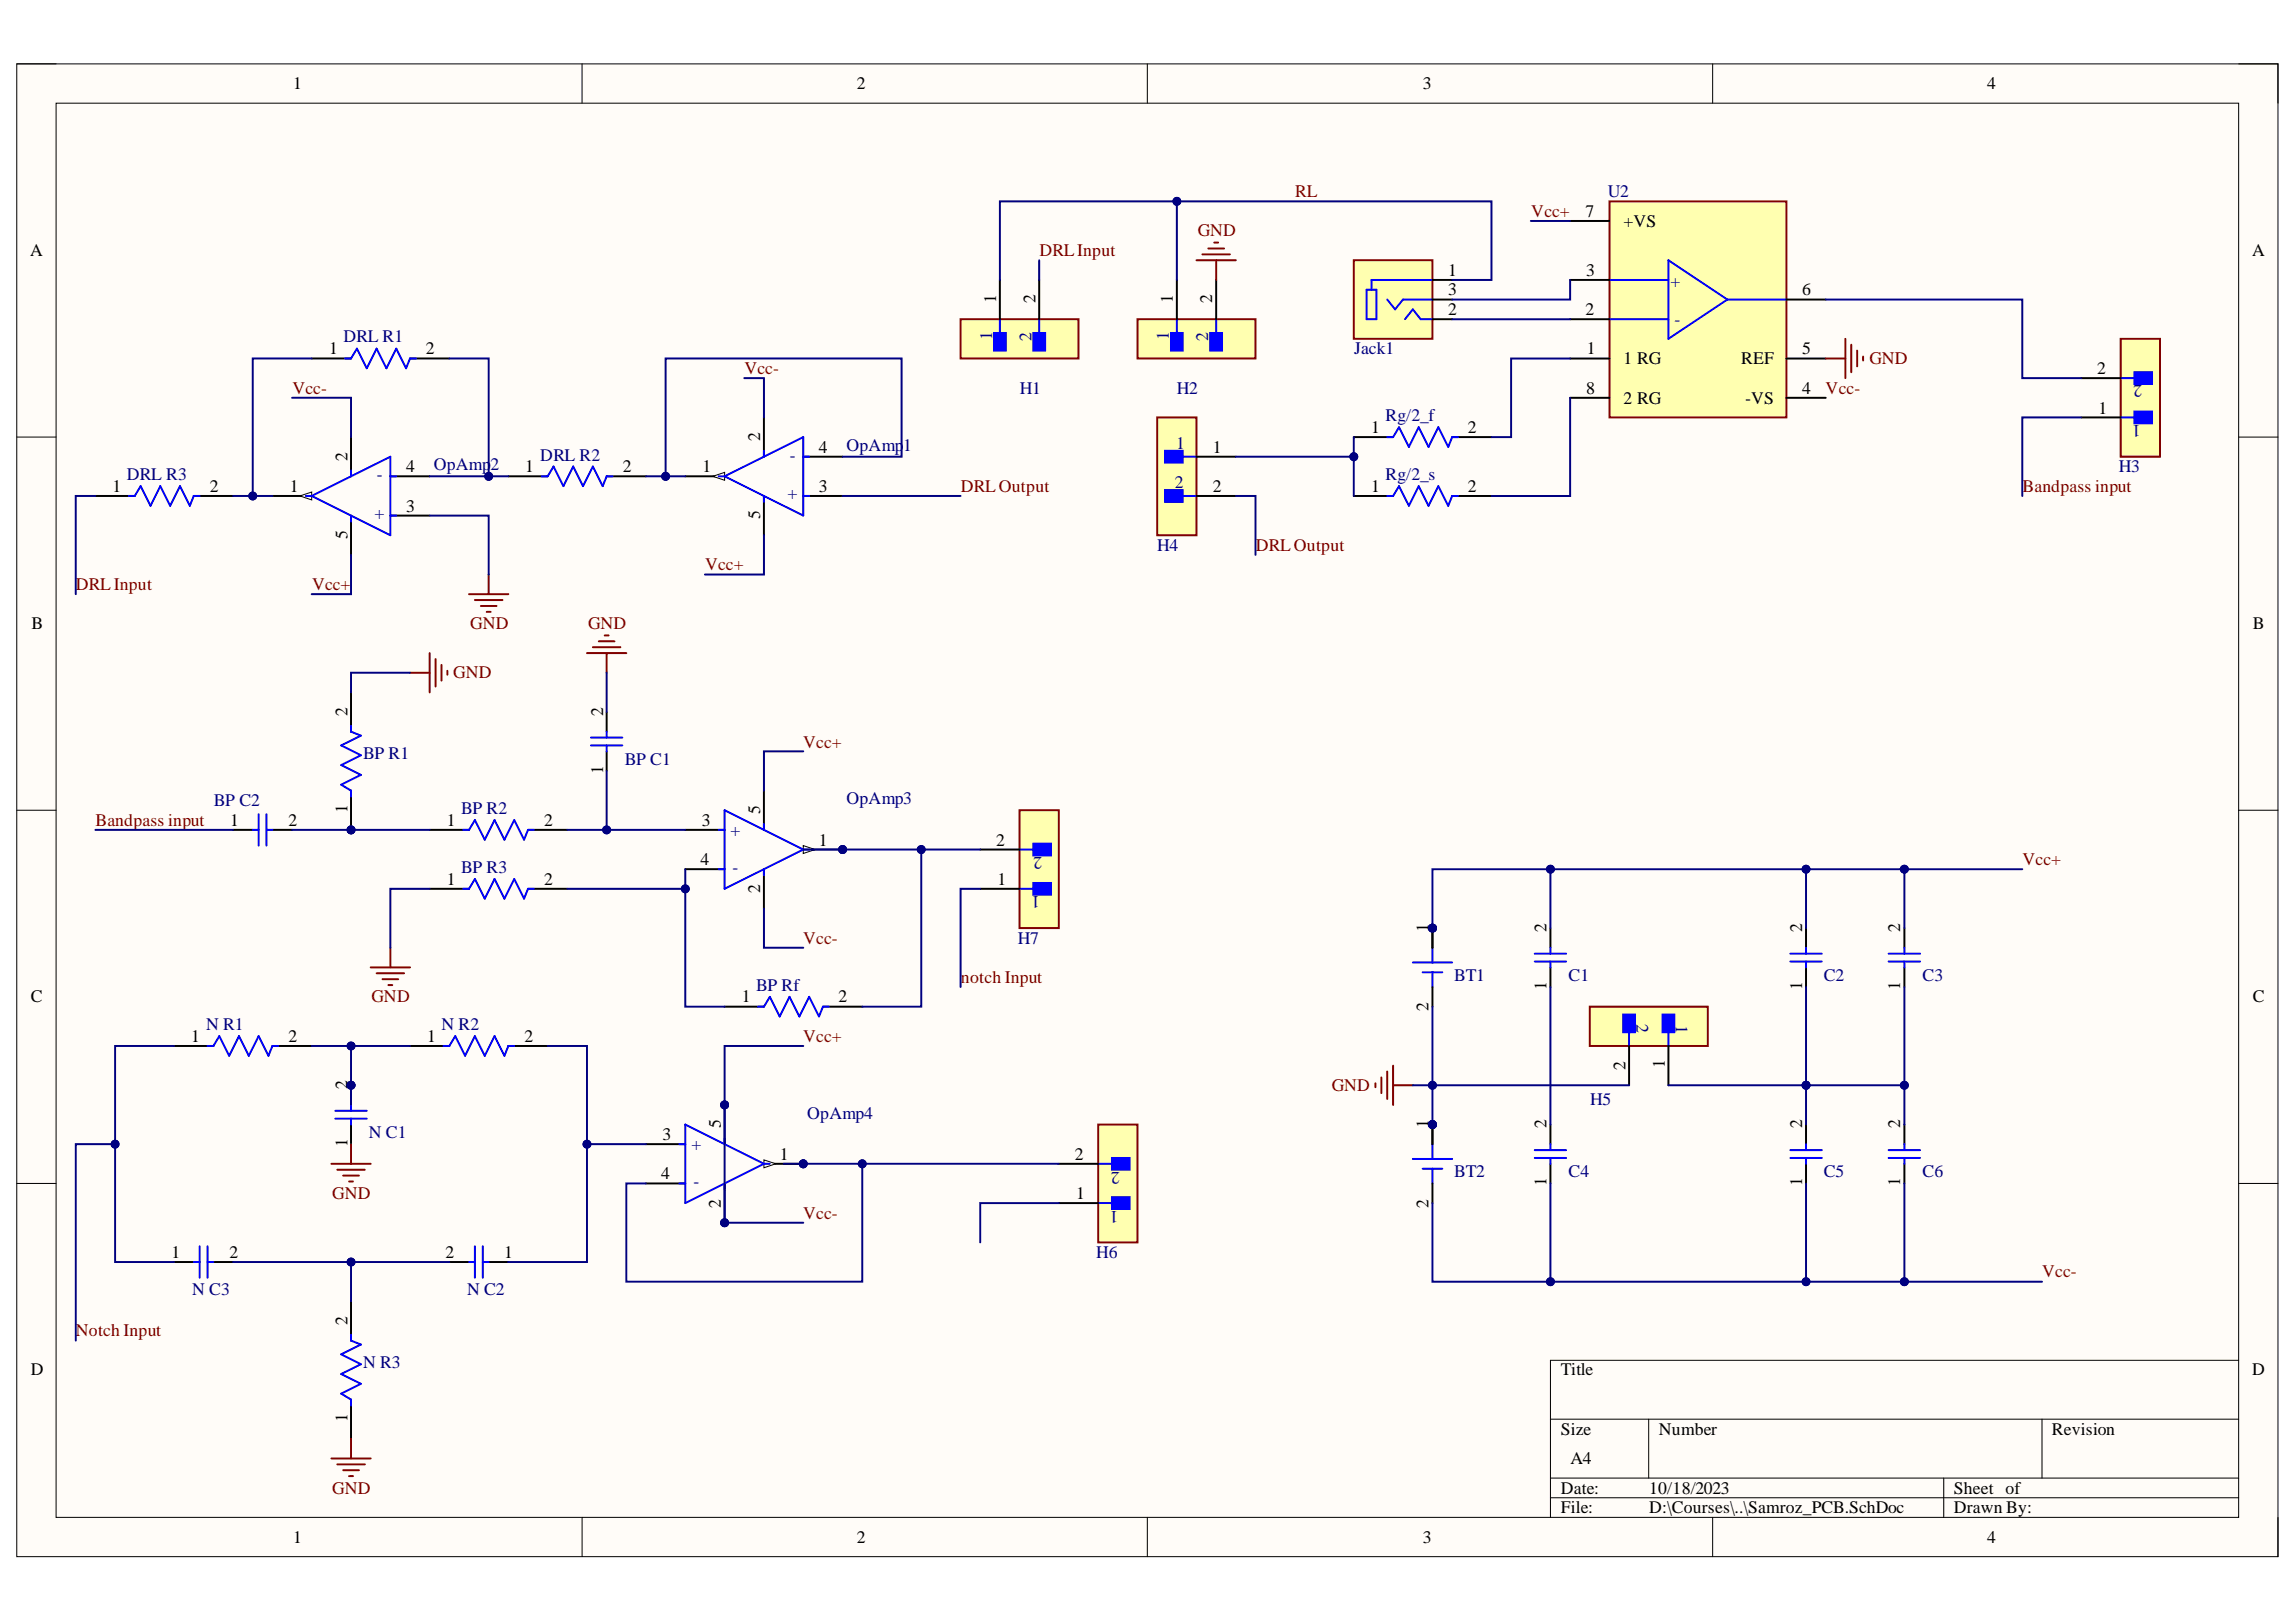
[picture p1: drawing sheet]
<svg xmlns="http://www.w3.org/2000/svg" width="297mm" height="210mm" viewBox="0 0 297 210" stroke-linecap="round" stroke-linejoin="round" font-family="sans-serif">
<defs><g id="words">
<g font-size="2.3">
<text x="37.9" y="11.6">1</text>
<text x="110.9" y="11.6">2</text>
<text x="184.1" y="11.6">3</text>
<text x="257.1" y="11.6">4</text>
<text x="205.1" y="28.1">7</text>
<text x="210" y="29.3">+VS</text>
<text x="3.9" y="33.1">A</text>
<text x="187.4" y="35.7">1</text>
<text x="205.2" y="35.7">3</text>
<text x="291.4" y="33.1">A</text>
<text x="128.9" y="39.2" transform="rotate(-90 128.9 39.2)">1</text>
<text x="134" y="39.2" transform="rotate(-90 134 39.2)">2</text>
<text x="151.7" y="39.2" transform="rotate(-90 151.7 39.2)">1</text>
<text x="156.8" y="39.2" transform="rotate(-90 156.8 39.2)">2</text>
<text x="187.4" y="38.2">3</text>
<text x="187.4" y="40.8">2</text>
<text x="205.1" y="40.8">2</text>
<text x="233.1" y="38.2">6</text>
<text x="42.6" y="45.8">1</text>
<text x="55.1" y="45.8">2</text>
<text x="205.3" y="45.8">1</text>
<text x="210" y="47.1">1 RG</text>
<text x="225.3" y="47.1">REF</text>
<text x="233.1" y="45.8">5</text>
<text x="205.2" y="51">8</text>
<text x="210" y="52.3">2 RG</text>
<text x="225.8" y="52.3">-VS</text>
<text x="233.1" y="51">4</text>
<text x="271.3" y="48.4">2</text>
<text x="271.5" y="53.5">1</text>
<text x="44.9" y="59.6" transform="rotate(-90 44.9 59.6)">2</text>
<text x="98.3" y="57.1" transform="rotate(-90 98.3 57.1)">2</text>
<text x="106" y="58.6">4</text>
<text x="156.9" y="58.6">1</text>
<text x="177.4" y="56.1">1</text>
<text x="189.9" y="56.1">2</text>
<text x="14.6" y="63.7">1</text>
<text x="27.2" y="63.7">2</text>
<text x="37.5" y="63.7">1</text>
<text x="52.6" y="61.1">4</text>
<text x="68" y="61.1">1</text>
<text x="80.6" y="61.1">2</text>
<text x="90.9" y="61.1">1</text>
<text x="106" y="63.7">3</text>
<text x="156.9" y="63.7">2</text>
<text x="177.4" y="63.7">1</text>
<text x="189.9" y="63.7">2</text>
<text x="44.9" y="69.8" transform="rotate(-90 44.9 69.8)">5</text>
<text x="52.6" y="66.2">3</text>
<text x="98.3" y="67.2" transform="rotate(-90 98.3 67.2)">5</text>
<text x="4.1" y="81.4">B</text>
<text x="291.4" y="81.4">B</text>
<text x="44.9" y="92.7" transform="rotate(-90 44.9 92.7)">2</text>
<text x="78" y="92.7" transform="rotate(-90 78 92.7)">2</text>
<text x="78" y="100.1" transform="rotate(-90 78 100.1)">1</text>
<text x="29.8" y="106.9">1</text>
<text x="37.3" y="106.9">2</text>
<text x="44.9" y="105.2" transform="rotate(-90 44.9 105.2)">1</text>
<text x="57.8" y="106.9">1</text>
<text x="70.4" y="106.9">2</text>
<text x="90.8" y="106.9">3</text>
<text x="98.3" y="105.4" transform="rotate(-90 98.3 105.4)">5</text>
<text x="90.6" y="112">4</text>
<text x="106" y="109.4">1</text>
<text x="128.9" y="109.4">2</text>
<text x="57.8" y="114.5">1</text>
<text x="70.4" y="114.5">2</text>
<text x="98.3" y="115.6" transform="rotate(-90 98.3 115.6)">2</text>
<text x="129.1" y="114.5">1</text>
<text x="184.8" y="120.6" transform="rotate(-90 184.8 120.6)">1</text>
<text x="200.1" y="120.6" transform="rotate(-90 200.1 120.6)">2</text>
<text x="233.1" y="120.6" transform="rotate(-90 233.1 120.6)">2</text>
<text x="245.8" y="120.6" transform="rotate(-90 245.8 120.6)">2</text>
<text x="4" y="129.7">C</text>
<text x="96" y="129.7">1</text>
<text x="108.5" y="129.7">2</text>
<text x="184.8" y="130.8" transform="rotate(-90 184.8 130.8)">2</text>
<text x="200.1" y="128.1" transform="rotate(-90 200.1 128.1)">1</text>
<text x="233.1" y="128.1" transform="rotate(-90 233.1 128.1)">1</text>
<text x="245.8" y="128.1" transform="rotate(-90 245.8 128.1)">1</text>
<text x="291.4" y="129.7">C</text>
<text x="24.7" y="134.8">1</text>
<text x="37.3" y="134.8">2</text>
<text x="55.3" y="134.8">1</text>
<text x="67.9" y="134.8">2</text>
<text x="44.9" y="141" transform="rotate(-90 44.9 141)">2</text>
<text x="210.3" y="138.4" transform="rotate(-90 210.3 138.4)">2</text>
<text x="215.4" y="138.3" transform="rotate(-90 215.4 138.3)">1</text>
<text x="44.9" y="148.4" transform="rotate(-90 44.9 148.4)">1</text>
<text x="85.7" y="147.6">3</text>
<text x="93.3" y="146" transform="rotate(-90 93.3 146)">5</text>
<text x="184.8" y="146" transform="rotate(-90 184.8 146)">1</text>
<text x="200.1" y="146" transform="rotate(-90 200.1 146)">2</text>
<text x="233.1" y="146" transform="rotate(-90 233.1 146)">2</text>
<text x="245.8" y="146" transform="rotate(-90 245.8 146)">2</text>
<text x="85.6" y="152.6">4</text>
<text x="100.9" y="150.1">1</text>
<text x="139" y="150.1">2</text>
<text x="139.2" y="155.2">1</text>
<text x="200.1" y="153.5" transform="rotate(-90 200.1 153.5)">1</text>
<text x="233.1" y="153.5" transform="rotate(-90 233.1 153.5)">1</text>
<text x="245.8" y="153.5" transform="rotate(-90 245.8 153.5)">1</text>
<text x="93.3" y="156.3" transform="rotate(-90 93.3 156.3)">2</text>
<text x="184.8" y="156.3" transform="rotate(-90 184.8 156.3)">2</text>
<text x="22.2" y="162.8">1</text>
<text x="29.7" y="162.8">2</text>
<text x="57.6" y="162.8">2</text>
<text x="65.2" y="162.8">1</text>
<text x="44.9" y="171.5" transform="rotate(-90 44.9 171.5)">2</text>
<text x="4" y="178">D</text>
<text x="201.9" y="178">Title</text>
<text x="291.4" y="178">D</text>
<text x="44.9" y="184" transform="rotate(-90 44.9 184)">1</text>
<text x="201.9" y="185.7">Size</text>
<text x="214.6" y="185.7">Number</text>
<text x="265.5" y="185.7">Revision</text>
<text x="203.2" y="189.5">A4</text>
<text x="201.9" y="193.3">Date:</text>
<text x="201.9" y="195.8">File:</text>
<text x="213.3" y="193.3">10/18/2023</text>
<text x="213.3" y="195.8">D:\Courses\..\Samroz_PCB.SchDoc</text>
<text x="252.8" y="193.3">Sheet of</text>
<text x="252.8" y="195.8">Drawn By:</text>
<text x="37.9" y="199.7">1</text>
<text x="110.9" y="199.7">2</text>
<text x="184.1" y="199.7">3</text>
<text x="257.1" y="199.7">4</text>
</g>
<g font-size="2.3" fill="#800000">
<text x="167.6" y="25.5">RL</text>
<text x="198.1" y="28.1">Vcc+</text>
<text x="134.5" y="33.1">DRLInput</text>
<text x="154.9" y="30.6">GND</text>
<text x="241.9" y="47.1">GND</text>
<text x="37.8" y="51">Vcc-</text>
<text x="96.3" y="48.4">Vcc-</text>
<text x="236.2" y="51">Vcc-</text>
<text x="124.3" y="63.7">DRLOutput</text>
<text x="261.7" y="63.7">Bandpass input</text>
<text x="162.5" y="71.3">DRLOutput</text>
<text x="9.8" y="76.4">DRLInput</text>
<text x="40.4" y="76.4">Vcc+</text>
<text x="91.2" y="73.8">Vcc+</text>
<text x="60.8" y="81.4">GND</text>
<text x="76.1" y="81.4">GND</text>
<text x="58.6" y="87.8">GND</text>
<text x="103.9" y="96.7">Vcc+</text>
<text x="12.4" y="106.9">Bandpass input</text>
<text x="261.7" y="112">Vcc+</text>
<text x="103.9" y="122.1">Vcc-</text>
<text x="48.1" y="129.7">GND</text>
<text x="124.3" y="127.2">notch Input</text>
<text x="103.9" y="134.8">Vcc+</text>
<text x="172.3" y="141.2">GND</text>
<text x="43" y="155.2">GND</text>
<text x="103.9" y="157.7">Vcc-</text>
<text x="264.2" y="165.3">Vcc-</text>
<text x="9.8" y="172.9">Notch Input</text>
<text x="43" y="193.3">GND</text>
</g>
<g font-size="2.3" fill="#000080">
<text x="208" y="25.5">U2</text>
<text x="216.1" y="37.2">+</text>
<text x="44.4" y="44.3">DRL R1</text>
<text x="128.4" y="44" transform="rotate(-90 128.4 44)">1</text>
<text x="133.5" y="44.1" transform="rotate(-90 133.5 44.1)">2</text>
<text x="151.2" y="44" transform="rotate(-90 151.2 44)">1</text>
<text x="156.3" y="44.1" transform="rotate(-90 156.3 44.1)">2</text>
<text x="175.2" y="45.8">Jack1</text>
<text x="216.6" y="42">-</text>
<text x="131.9" y="51">H1</text>
<text x="152.2" y="51">H2</text>
<text x="277.1" y="49.9" transform="rotate(-180 277.1 49.9)">2</text>
<text x="69.9" y="59.6">DRL R2</text>
<text x="102.9" y="58.6" transform="rotate(-180 102.9 58.6)">-</text>
<text x="109.5" y="58.3">OpAmp</text>
<text x="116.9" y="58.3">1</text>
<text x="152.2" y="58.1">1</text>
<text x="179.2" y="54.5">Rg/2_f</text>
<text x="277" y="55" transform="rotate(-180 277 55)">1</text>
<text x="16.4" y="62.1">DRL R3</text>
<text x="49.5" y="61.1" transform="rotate(-180 49.5 61.1)">-</text>
<text x="49.8" y="66" transform="rotate(-180 49.8 66)">+</text>
<text x="56.1" y="60.9">OpAmp</text>
<text x="63.5" y="60.9">2</text>
<text x="103.2" y="63.4" transform="rotate(-180 103.2 63.4)">+</text>
<text x="152" y="63.2">2</text>
<text x="179.2" y="62.1">Rg/2_s</text>
<text x="274.1" y="61.1">H3</text>
<text x="149.7" y="71.3">H4</text>
<text x="47" y="98.3">BP R1</text>
<text x="80.8" y="99">BP C1</text>
<text x="27.7" y="104.3">BP C2</text>
<text x="59.7" y="105.4">BP R2</text>
<text x="109.5" y="104.1">OpAmp3</text>
<text x="59.7" y="113">BP R3</text>
<text x="94.5" y="108.2">+</text>
<text x="94.8" y="113">-</text>
<text x="134.8" y="110.9" transform="rotate(-180 134.8 110.9)">2</text>
<text x="134.6" y="116" transform="rotate(-180 134.6 116)">1</text>
<text x="131.7" y="122.1">H7</text>
<text x="97.8" y="128.2">BP Rf</text>
<text x="188.1" y="126.9">BT1</text>
<text x="202.9" y="126.9">C1</text>
<text x="235.9" y="126.9">C2</text>
<text x="248.7" y="126.9">C3</text>
<text x="26.7" y="133.3">N R1</text>
<text x="57.1" y="133.3">N R2</text>
<text x="211.7" y="132.5" transform="rotate(90 211.7 132.5)">2</text>
<text x="216.8" y="132.7" transform="rotate(90 216.8 132.7)">1</text>
<text x="205.7" y="143">H5</text>
<text x="47.7" y="147.3">N C1</text>
<text x="89.4" y="148.8">+</text>
<text x="104.4" y="144.8">OpAmp4</text>
<text x="89.7" y="153.6">-</text>
<text x="144.9" y="151.6" transform="rotate(-180 144.9 151.6)">2</text>
<text x="188.1" y="152.4">BT2</text>
<text x="202.9" y="152.4">C4</text>
<text x="235.9" y="152.4">C5</text>
<text x="248.7" y="152.4">C6</text>
<text x="144.7" y="156.7" transform="rotate(-180 144.7 156.7)">1</text>
<text x="24.9" y="167.6">N C3</text>
<text x="60.4" y="167.6">N C2</text>
<text x="141.8" y="162.8">H6</text>
<text x="47" y="177">N R3</text>
</g>
</g></defs>
<path d="M2.2 8.3h292.5v193.1h-292.5z" fill-rule="evenodd" fill="#fffcf8"/>
<path d="M2.2 8.3h292.5v193.1h-292.5z" fill="none" stroke="#000" stroke-width=".13"/>
<path d="M7.3 13.4h282.3v183h-282.3z" fill-rule="evenodd" fill="#fffcf8"/>
<g fill="none" stroke="#000" stroke-width=".13">
<path d="M2.2 8.3h5.1M7.3 13.4h282.3v183h-282.3zM75.3 8.3v5M148.4 8.3v5M221.6 8.3v5.1M289.6 8.3h5.1v5.1M2.2 56.6h5.1M289.6 56.6h5.1M2.2 104.9h5.1M289.6 104.9h5.1M2.2 153.1h5.1M289.6 153.1h5.1"/>
<path d="M289.6 176h-89v20.4M75.3 196.4v5M148.4 196.4v5M200.6 183.7h89M200.6 191.3h89M200.6 193.8h89M213.3 183.7v7.6M221.6 196.4v5M251.5 191.3v5.1M264.2 183.7v7.6M294.7 196.4v5"/>
</g>
<circle cx="185.3" cy="120.1" r=".51" fill="#000080"/>
<circle cx="185.3" cy="120.1" r=".51" fill="none" stroke="#000080" stroke-width=".13"/>
<circle cx="185.3" cy="120.1" r=".51" fill="#000080"/>
<circle cx="185.3" cy="120.1" r=".51" fill="none" stroke="#000080" stroke-width=".13"/>
<path d="M182.8 124.6h5.1M184 125.8h2.6M185.3 122.7v1.9M185.3 125.8v1.9" fill="none" stroke="#00f" stroke-width=".25"/>
<path d="M185.3 120.1v2.6" fill="none" stroke="#000" stroke-width=".25"/>
<circle cx="185.3" cy="120.1" r=".51" fill="#000080"/>
<circle cx="185.3" cy="120.1" r=".51" fill="none" stroke="#000080" stroke-width=".13"/>
<path d="M185.3 120.1v2.6" fill="none" stroke="#000" stroke-width=".25"/>
<circle cx="185.3" cy="120.1" r=".51" fill="#000080"/>
<circle cx="185.3" cy="120.1" r=".51" fill="none" stroke="#000080" stroke-width=".13"/>
<path d="M185.3 127.7v2.6" fill="none" stroke="#000" stroke-width=".25"/>
<path d="M208.2 26.1h22.9v27.9h-22.9z" fill-rule="evenodd" fill="#ffffb0"/>
<path d="M208.2 26.1h22.9v27.9h-22.9z" fill="none" stroke="#800000" stroke-width=".25"/>
<path d="M208.2 36.2h7.6M215.8 33.7l7.7 5.1-7.7 5zM223.5 38.8h7.6M208.2 41.3h7.6" fill="none" stroke="#00f" stroke-width=".25"/>
<path d="M203.1 36.2h5.1M203.1 28.6h5.1M231.1 38.8h5.1M203.1 41.3h5.1M203.1 46.4h5.1M203.1 51.5h5.1M231.1 46.4h5.1M231.1 51.5h5.1" fill="none" stroke="#000" stroke-width=".25"/>
<circle cx="185.3" cy="145.5" r=".51" fill="#000080"/>
<circle cx="185.3" cy="145.5" r=".51" fill="none" stroke="#000080" stroke-width=".13"/>
<circle cx="185.3" cy="145.5" r=".51" fill="#000080"/>
<circle cx="185.3" cy="145.5" r=".51" fill="none" stroke="#000080" stroke-width=".13"/>
<path d="M182.8 150h5.1M184 151.2h2.6M185.3 148.1v1.9M185.3 151.2v1.9" fill="none" stroke="#00f" stroke-width=".25"/>
<path d="M185.3 145.5v2.6" fill="none" stroke="#000" stroke-width=".25"/>
<circle cx="185.3" cy="145.5" r=".51" fill="#000080"/>
<circle cx="185.3" cy="145.5" r=".51" fill="none" stroke="#000080" stroke-width=".13"/>
<path d="M185.3 145.5v2.6" fill="none" stroke="#000" stroke-width=".25"/>
<circle cx="185.3" cy="145.5" r=".51" fill="#000080"/>
<circle cx="185.3" cy="145.5" r=".51" fill="none" stroke="#000080" stroke-width=".13"/>
<g fill="none" stroke="#000" stroke-width=".25">
<path d="M200.6 120.1v2.6M200.6 125.2v2.5M233.7 120.1v2.6M233.7 125.2v2.5M246.4 120.1v2.6M246.4 125.2v2.5M185.3 153.1v2.6M200.6 145.5v2.6M200.6 150.6v2.5M233.7 145.5v2.6M233.7 150.6v2.5M246.4 145.5v2.6"/>
<path d="M246.4 150.6v2.5"/>
</g>
<g fill="none" stroke="#00f" stroke-width=".25">
<path d="M198.6 123.4h4M198.6 124.4h4M200.6 122.7v.7M200.6 124.4v.8M231.6 123.4h4.1M231.6 124.4h4.1M233.7 122.7v.7M233.7 124.4v.8M244.3 123.4h4.1M244.3 124.4h4.1M246.4 122.7v.7M246.4 124.4v.8"/>
<path d="M198.6 148.8h4M198.6 149.9h4M200.6 148.1v.7M200.6 149.9v.7M231.6 148.8h4.1M231.6 149.9h4.1M233.7 148.1v.7M233.7 149.9v.7M244.3 148.8h4.1M244.3 149.9h4.1M246.4 148.1v.7M246.4 149.9v.7"/>
</g>
<path d="M178.7 139.4v2.1M179.5 138.7v3.5M180.2 137.9v5.1M177.9 140.2v.5M180.2 140.4h2.6" fill="none" stroke="#800000" stroke-width=".25"/>
<path d="M205.7 130.3h15.2v5.1h-15.2z" fill-rule="evenodd" fill="#ffffb0"/>
<path d="M205.7 130.3h15.2v5.1h-15.2z" fill="none" stroke="#800000" stroke-width=".25"/>
<path d="M215.1 131.3h1.5v2.3h-1.5z" fill-rule="evenodd" fill="#00f"/>
<path d="M215.1 131.3h1.5v2.3h-1.5zM215.8 133.6v1.8" fill="none" stroke="#00f" stroke-width=".25"/>
<path d="M210 131.3h1.5v2.3h-1.5z" fill-rule="evenodd" fill="#00f"/>
<path d="M210 131.3h1.5v2.3h-1.5zM210.8 133.6v1.8" fill="none" stroke="#00f" stroke-width=".25"/>
<path d="M210.8 135.4v5M215.8 135.4v5" fill="none" stroke="#000" stroke-width=".25"/>
<path d="M175.1 33.7h10.2v10.1h-10.2z" fill-rule="evenodd" fill="#ffffb0"/>
<path d="M175.1 33.7h10.2v10.1h-10.2z" fill="none" stroke="#800000" stroke-width=".25"/>
<path d="M176.8 37.5h1.3v3.8h-1.3zM179.5 38.8l1 1.2 1-1.2h3.8M185.3 36.2h-7.9v1.3M181.8 41.3l1-1.3 1 1.3h1.5" fill="none" stroke="#00f" stroke-width=".25"/>
<path d="M185.3 36.2h2.6M185.3 38.8h2.6M185.3 41.3h2.6" fill="none" stroke="#000" stroke-width=".25"/>
<path d="M147.2 41.3h15.2v5.1h-15.2z" fill-rule="evenodd" fill="#ffffb0"/>
<path d="M147.2 41.3h15.2v5.1h-15.2z" fill="none" stroke="#800000" stroke-width=".25"/>
<path d="M151.5 43.1h1.5v2.3h-1.5z" fill-rule="evenodd" fill="#00f"/>
<path d="M151.5 43.1h1.5v2.3h-1.5zM152.3 41.3v1.8" fill="none" stroke="#00f" stroke-width=".25"/>
<path d="M156.6 43.1h1.5v2.3h-1.5z" fill-rule="evenodd" fill="#00f"/>
<path d="M156.6 43.1h1.5v2.3h-1.5zM157.3 41.3v1.8" fill="none" stroke="#00f" stroke-width=".25"/>
<path d="M152.3 36.2v5.1M157.3 36.2v5.1" fill="none" stroke="#000" stroke-width=".25"/>
<path d="M124.3 41.3h15.2v5.1h-15.2z" fill-rule="evenodd" fill="#ffffb0"/>
<path d="M124.3 41.3h15.2v5.1h-15.2z" fill="none" stroke="#800000" stroke-width=".25"/>
<path d="M128.6 43.1h1.5v2.3h-1.5z" fill-rule="evenodd" fill="#00f"/>
<path d="M128.6 43.1h1.5v2.3h-1.5zM129.4 41.3v1.8" fill="none" stroke="#00f" stroke-width=".25"/>
<path d="M133.7 43.1h1.5v2.3h-1.5z" fill-rule="evenodd" fill="#00f"/>
<path d="M133.7 43.1h1.5v2.3h-1.5zM134.4 41.3v1.8" fill="none" stroke="#00f" stroke-width=".25"/>
<path d="M129.4 36.2v5.1M134.4 36.2v5.1" fill="none" stroke="#000" stroke-width=".25"/>
<path d="M274.4 43.8h5v15.3h-5z" fill-rule="evenodd" fill="#ffffb0"/>
<path d="M274.4 43.8h5v15.3h-5z" fill="none" stroke="#800000" stroke-width=".25"/>
<path d="M276.1 53.3h2.3v1.5h-2.3z" fill-rule="evenodd" fill="#00f"/>
<path d="M274.4 54h1.7M276.1 53.3h2.3v1.5h-2.3z" fill="none" stroke="#00f" stroke-width=".25"/>
<path d="M276.1 48.2h2.3v1.5h-2.3z" fill-rule="evenodd" fill="#00f"/>
<path d="M179.5 56.6h.7l.8-1.3 1.3 2.5 1.2-2.5 1.3 2.5 1.3-2.5 1.3 2.5 .5-1.2h.7M274.4 48.9h1.7M276.1 48.2h2.3v1.5h-2.3zM179.5 64.2h.7l.8-1.3 1.3 2.6 1.2-2.6 1.3 2.6 1.3-2.6 1.3 2.6 .5-1.3h.7" fill="none" stroke="#00f" stroke-width=".25"/>
<path d="M175.1 56.6h5.1M187.9 56.6h5.1M269.3 54h5.1M269.3 48.9h5.1M175.1 64.2h5.1M187.9 64.2h5.1" fill="none" stroke="#000" stroke-width=".25"/>
<path d="M149.7 54h5.1v15.3h-5.1z" fill-rule="evenodd" fill="#ffffb0"/>
<path d="M149.7 54h5.1v15.3h-5.1z" fill="none" stroke="#800000" stroke-width=".25"/>
<path d="M150.7 58.3h2.3v1.6h-2.3z" fill-rule="evenodd" fill="#00f"/>
<path d="M150.7 58.3h2.3v1.6h-2.3zM153 59.1h1.8" fill="none" stroke="#00f" stroke-width=".25"/>
<path d="M150.7 63.4h2.3v1.5h-2.3z" fill-rule="evenodd" fill="#00f"/>
<path d="M150.7 63.4h2.3v1.5h-2.3zM153 64.2h1.8" fill="none" stroke="#00f" stroke-width=".25"/>
<path d="M103.9 59.1h5.1M154.8 59.1h5.1M88.7 61.6h5M103.9 64.2h5.1M154.8 64.2h5.1" fill="none" stroke="#000" stroke-width=".25"/>
<path d="M154.8 33.7h5.1M155.6 32.9h3.5M156.3 32.2h2.1M157.1 31.4h.5M157.3 33.7v2.5M236.2 46.4h2.5M238.7 43.8v5.1M239.5 44.6v3.6M240.3 45.4v2M241 46.1v.6" fill="none" stroke="#800000" stroke-width=".25"/>
<path d="M92.2 61.6l1.5-.5v1.1z" fill="#f8fcff"/>
<path d="M92.2 61.6l1.5-.5v1.1z" fill="none" stroke="#000" stroke-width=".13"/>
<path d="M98.8 54v5.1M35.2 64.2h5.1M50.5 66.7h5.1M50.5 61.6h5.1M98.8 64.2v5.1" fill="none" stroke="#000" stroke-width=".25"/>
<path d="M98.8 58.3v.8M103.9 59.1h.8M93 61.6h.7M93.7 61.6l10.2-5v10.1zM98.8 64.2v.7M103.9 64.2h.8" fill="none" stroke="#00f" stroke-width=".25"/>
<path d="M38.8 64.2l1.5-.5v1z" fill="#f8fcff"/>
<path d="M38.8 64.2l1.5-.5v1z" fill="none" stroke="#000" stroke-width=".13"/>
<path d="M40.3 46.4h5.1M45.4 56.6v5M53 46.4h5.1M12.3 64.2h5.1M25.1 64.2h5.1M45.4 66.7v5.1M65.8 61.6h5.1M78.5 61.6h5.1" fill="none" stroke="#000" stroke-width=".25"/>
<path d="M44.7 46.4h.7l.8-1.3 1.2 2.6 1.3-2.6 1.3 2.6 1.3-2.6 1.2 2.6 .5-1.3h.8M16.7 64.2h.7l.8-1.3 1.3 2.6 1.2-2.6 1.3 2.6 1.3-2.6 1.3 2.6 .5-1.3h.7M39.6 64.2h.7M40.3 64.2l10.2-5.1v10.2zM45.4 60.9v.7M45.4 66.7v.8M50.5 66.7h.8M50.5 61.6h.8M70.1 61.6h.8l.7-1.2 1.3 2.5 1.3-2.5 1.2 2.5 1.3-2.5 1.3 2.5 .5-1.3h.7" fill="none" stroke="#00f" stroke-width=".25"/>
<path d="M60.7 76.9h5.1M61.4 77.7h3.6M62.2 78.4h2M63 79.2h.5M63.2 74.4v2.5" fill="none" stroke="#800000" stroke-width=".25"/>
<circle cx="109" cy="109.9" r=".51" fill="#000080"/>
<circle cx="109" cy="109.9" r=".51" fill="none" stroke="#000080" stroke-width=".13"/>
<path d="M88.7 107.4h5M88.7 112.5h5M103.9 109.9h5.1" fill="none" stroke="#000" stroke-width=".25"/>
<path d="M103.9 109.4l1.5 .5-1.5 .5z" fill="#f8fcff"/>
<path d="M103.9 109.4l1.5 .5-1.5 .5z" fill="none" stroke="#000" stroke-width=".13"/>
<circle cx="109" cy="109.9" r=".51" fill="#000080"/>
<circle cx="109" cy="109.9" r=".51" fill="none" stroke="#000080" stroke-width=".13"/>
<path d="M55.6 107.4h5.1M68.3 107.4h5.1M98.8 102.3v5.1M98.8 112.5v5.1" fill="none" stroke="#000" stroke-width=".25"/>
<path d="M59.9 107.4h.8l.7-1.3 1.3 2.6 1.3-2.6 1.3 2.6 1.2-2.6 1.3 2.6 .5-1.3h.8M93 107.4h.7M93 112.5h.7M93.7 104.9l10.2 5-10.2 5.1zM98.8 106.6v.8M98.8 112.5v.7M103.9 109.9h.8" fill="none" stroke="#00f" stroke-width=".25"/>
<circle cx="45.4" cy="107.4" r=".51" fill="#000080"/>
<circle cx="45.4" cy="107.4" r=".51" fill="none" stroke="#000080" stroke-width=".13"/>
<path d="M45.4 102.3v5.1" fill="none" stroke="#000" stroke-width=".25"/>
<circle cx="45.4" cy="107.4" r=".51" fill="#000080"/>
<circle cx="45.4" cy="107.4" r=".51" fill="none" stroke="#000080" stroke-width=".13"/>
<path d="M45.4 89.6v5.1M30.2 107.4h2.5M35.2 107.4h2.6M55.6 115h5.1M68.3 115h5.1" fill="none" stroke="#000" stroke-width=".25"/>
<path d="M45.4 93.9v.8l1.3 .5-2.6 1.3 2.6 1.2-2.6 1.3 2.6 1.3-2.6 1.2 1.3 .8v.8M32.7 107.4h.8M33.5 105.4v4M34.5 105.4v4M34.5 107.4h.7M59.9 115h.8l.7-1.2 1.3 2.5 1.3-2.5 1.3 2.5 1.2-2.5 1.3 2.5 .5-1.3h.8" fill="none" stroke="#00f" stroke-width=".25"/>
<path d="M131.9 104.9h5.1v15.2h-5.1z" fill-rule="evenodd" fill="#ffffb0"/>
<path d="M131.9 104.9h5.1v15.2h-5.1z" fill="none" stroke="#800000" stroke-width=".25"/>
<path d="M133.7 114.3h2.3v1.5h-2.3z" fill-rule="evenodd" fill="#00f"/>
<path d="M131.9 115h1.8M133.7 114.3h2.3v1.5h-2.3z" fill="none" stroke="#00f" stroke-width=".25"/>
<path d="M133.7 109.2h2.3v1.5h-2.3z" fill-rule="evenodd" fill="#00f"/>
<path d="M76.4 95.4h4.1M76.4 96.5h4.1M78.5 94.7v.7M78.5 96.5v.7M131.9 109.9h1.8M133.7 109.2h2.3v1.5h-2.3zM98.1 130.3h.7l.8-1.3 1.3 2.5 1.2-2.5 1.3 2.5 1.3-2.5 1.3 2.5 .5-1.2h.7" fill="none" stroke="#00f" stroke-width=".25"/>
<path d="M78.5 92.1v2.6M78.5 97.2v2.6M126.8 115h5.1M126.8 109.9h5.1M93.7 130.3h5.1M106.5 130.3h5.1" fill="none" stroke="#000" stroke-width=".25"/>
<g fill="none" stroke="#800000" stroke-width=".25">
<path d="M53 87.1h2.6M55.6 84.5v5.1M56.3 85.3v3.5M57.1 86v2.1M57.9 86.8v.5M75.9 84.5h5.1M76.7 83.8h3.6M77.5 83h2M78.2 82.2h.5M78.5 84.5v2.6M48 125.2h5M48.7 126h3.6"/>
<path d="M49.5 126.7h2M50.2 127.5h.6M50.5 122.6v2.6"/>
</g>
<path d="M142.1 145.5h5.1v15.3h-5.1z" fill-rule="evenodd" fill="#ffffb0"/>
<path d="M142.1 145.5h5.1v15.3h-5.1z" fill="none" stroke="#800000" stroke-width=".25"/>
<path d="M143.9 154.9h2.2v1.6h-2.2z" fill-rule="evenodd" fill="#00f"/>
<path d="M142.1 155.7h1.8M143.9 154.9h2.2v1.6h-2.2z" fill="none" stroke="#00f" stroke-width=".25"/>
<path d="M143.9 149.8h2.2v1.6h-2.2z" fill-rule="evenodd" fill="#00f"/>
<path d="M142.1 150.6h1.8M143.9 149.8h2.2v1.6h-2.2z" fill="none" stroke="#00f" stroke-width=".25"/>
<path d="M137 155.7h5.1M137 150.6h5.1" fill="none" stroke="#000" stroke-width=".25"/>
<circle cx="103.9" cy="150.6" r=".51" fill="#000080"/>
<circle cx="103.9" cy="150.6" r=".51" fill="none" stroke="#000080" stroke-width=".13"/>
<circle cx="93.7" cy="143" r=".51" fill="#000080"/>
<circle cx="93.7" cy="143" r=".51" fill="none" stroke="#000080" stroke-width=".13"/>
<circle cx="93.7" cy="158.2" r=".51" fill="#000080"/>
<circle cx="93.7" cy="158.2" r=".51" fill="none" stroke="#000080" stroke-width=".13"/>
<path d="M83.6 148.1h5.1M83.6 153.1h5.1M98.8 150.6h5.1" fill="none" stroke="#000" stroke-width=".25"/>
<path d="M98.8 150.1l1.6 .5-1.6 .5z" fill="#f8fcff"/>
<path d="M98.8 150.1l1.6 .5-1.6 .5z" fill="none" stroke="#000" stroke-width=".13"/>
<circle cx="103.9" cy="150.6" r=".51" fill="#000080"/>
<circle cx="103.9" cy="150.6" r=".51" fill="none" stroke="#000080" stroke-width=".13"/>
<path d="M93.7 143v5.1" fill="none" stroke="#000" stroke-width=".25"/>
<circle cx="93.7" cy="143" r=".51" fill="#000080"/>
<circle cx="93.7" cy="143" r=".51" fill="none" stroke="#000080" stroke-width=".13"/>
<path d="M93.7 153.1v5.1" fill="none" stroke="#000" stroke-width=".25"/>
<circle cx="93.7" cy="158.2" r=".51" fill="#000080"/>
<circle cx="93.7" cy="158.2" r=".51" fill="none" stroke="#000080" stroke-width=".13"/>
<g fill="none" stroke="#00f" stroke-width=".25">
<path d="M26.8 135.4h.8l.8-1.3 1.2 2.5 1.3-2.5 1.3 2.5 1.3-2.5 1.2 2.5 .5-1.2h.8M57.4 135.4h.7l.8-1.3 1.3 2.5 1.2-2.5 1.3 2.5 1.3-2.5 1.3 2.5 .5-1.2h.7M87.9 148.1h.8M87.9 153.1h.8M88.7 145.5l10.1 5.1-10.1 5.1zM93.7 147.3v.8M93.7 153.1v.8M98.8 150.6h.8M25.1 163.3h.7M25.8 161.3v4.1M26.8 161.3v4.1M26.8 163.3h.8"/>
<path d="M60.7 163.3h.7M61.4 161.3v4.1M62.5 163.3h.7M62.5 161.3v4.1"/>
</g>
<path d="M22.5 135.4h5.1M35.2 135.4h5.1M53 135.4h5.1M65.8 135.4h5.1M22.5 163.3h2.6M27.6 163.3h2.6M58.1 163.3h2.6M63.2 163.3h2.6" fill="none" stroke="#000" stroke-width=".25"/>
<circle cx="45.4" cy="140.4" r=".51" fill="#000080"/>
<circle cx="45.4" cy="140.4" r=".51" fill="none" stroke="#000080" stroke-width=".13"/>
<path d="M45.4 140.4v2.6M45.4 145.5v2.6" fill="none" stroke="#000" stroke-width=".25"/>
<circle cx="45.4" cy="140.4" r=".51" fill="#000080"/>
<circle cx="45.4" cy="140.4" r=".51" fill="none" stroke="#000080" stroke-width=".13"/>
<path d="M43.4 143.7h4M43.4 144.8h4M45.4 143v.7M45.4 144.8v.7M45.4 172.7v.8l1.3 .5-2.6 1.3 2.6 1.2-2.6 1.3 2.6 1.3-2.6 1.2 1.3 .8v.8" fill="none" stroke="#00f" stroke-width=".25"/>
<path d="M42.9 150.6h5.1M43.6 151.4h3.6M44.4 152.1h2M45.2 152.9h.5M45.4 148.1v2.5M42.9 188.7h5.1M43.6 189.5h3.6M44.4 190.3h2M45.2 191h.5M45.4 186.2v2.5" fill="none" stroke="#800000" stroke-width=".25"/>
<path d="M45.4 168.4v5.1M45.4 181.1v5.1" fill="none" stroke="#000" stroke-width=".25"/>
<path d="M200.6 153.1v12.8" fill="none" stroke="#000080" stroke-width=".25"/>
<circle cx="200.6" cy="165.9" r=".51" fill="#000080"/>
<circle cx="200.6" cy="165.9" r=".51" fill="none" stroke="#000080" stroke-width=".13"/>
<path d="M200.6 112.5v7.6" fill="none" stroke="#000080" stroke-width=".25"/>
<circle cx="200.6" cy="112.5" r=".51" fill="#000080"/>
<circle cx="200.6" cy="112.5" r=".51" fill="none" stroke="#000080" stroke-width=".13"/>
<path d="M233.7 153.1v12.8" fill="none" stroke="#000080" stroke-width=".25"/>
<circle cx="233.7" cy="165.9" r=".51" fill="#000080"/>
<circle cx="233.7" cy="165.9" r=".51" fill="none" stroke="#000080" stroke-width=".13"/>
<path d="M233.7 112.5v7.6" fill="none" stroke="#000080" stroke-width=".25"/>
<circle cx="233.7" cy="112.5" r=".51" fill="#000080"/>
<circle cx="233.7" cy="112.5" r=".51" fill="none" stroke="#000080" stroke-width=".13"/>
<path d="M246.4 112.5v7.6" fill="none" stroke="#000080" stroke-width=".25"/>
<circle cx="246.4" cy="112.5" r=".51" fill="#000080"/>
<circle cx="246.4" cy="112.5" r=".51" fill="none" stroke="#000080" stroke-width=".13"/>
<path d="M246.4 153.1v12.8" fill="none" stroke="#000080" stroke-width=".25"/>
<circle cx="246.4" cy="165.9" r=".51" fill="#000080"/>
<circle cx="246.4" cy="165.9" r=".51" fill="none" stroke="#000080" stroke-width=".13"/>
<path d="M233.7 140.4h12.7" fill="none" stroke="#000080" stroke-width=".25"/>
<circle cx="233.7" cy="140.4" r=".51" fill="#000080"/>
<circle cx="233.7" cy="140.4" r=".51" fill="none" stroke="#000080" stroke-width=".13"/>
<circle cx="246.4" cy="140.4" r=".51" fill="#000080"/>
<circle cx="246.4" cy="140.4" r=".51" fill="none" stroke="#000080" stroke-width=".13"/>
<path d="M129.4 36.2v-10.1h63.6v10.1h-5.1M198 28.6h5.1M203.1 36.2v2.6h-15.2M187.9 41.3h15.2" fill="none" stroke="#000080" stroke-width=".25"/>
<circle cx="152.3" cy="26.1" r=".51" fill="#000080"/>
<circle cx="152.3" cy="26.1" r=".51" fill="none" stroke="#000080" stroke-width=".13"/>
<path d="M152.3 26.1v10.1" fill="none" stroke="#000080" stroke-width=".25"/>
<circle cx="152.3" cy="26.1" r=".51" fill="#000080"/>
<circle cx="152.3" cy="26.1" r=".51" fill="none" stroke="#000080" stroke-width=".13"/>
<path d="M175.1 56.6v7.6M203.1 46.4h-7.6v10.2h-2.5M203.1 51.5v12.7h-10.1" fill="none" stroke="#000080" stroke-width=".25"/>
<circle cx="175.1" cy="59.1" r=".51" fill="#000080"/>
<circle cx="175.1" cy="59.1" r=".51" fill="none" stroke="#000080" stroke-width=".13"/>
<path d="M159.9 59.1h15.2" fill="none" stroke="#000080" stroke-width=".25"/>
<circle cx="175.1" cy="59.1" r=".51" fill="#000080"/>
<circle cx="175.1" cy="59.1" r=".51" fill="none" stroke="#000080" stroke-width=".13"/>
<path d="M134.4 33.7v2.5M236.2 38.8h25.4v10.1h7.7M109 59.1h7.6v-12.7h-30.5v15.2M269.3 54h-7.7v10.2M159.9 64.2h2.5v7.6" fill="none" stroke="#000080" stroke-width=".25"/>
<circle cx="86.1" cy="61.6" r=".51" fill="#000080"/>
<circle cx="86.1" cy="61.6" r=".51" fill="none" stroke="#000080" stroke-width=".13"/>
<path d="M58.1 46.4h5.1v15.2M96.3 48.9h2.5v5.1M98.8 69.3v5.1h-7.6M109 64.2h15.3" fill="none" stroke="#000080" stroke-width=".25"/>
<circle cx="63.2" cy="61.6" r=".51" fill="#000080"/>
<circle cx="63.2" cy="61.6" r=".51" fill="none" stroke="#000080" stroke-width=".13"/>
<path d="M40.3 46.4h-7.6v17.8" fill="none" stroke="#000080" stroke-width=".25"/>
<circle cx="32.7" cy="64.2" r=".51" fill="#000080"/>
<circle cx="32.7" cy="64.2" r=".51" fill="none" stroke="#000080" stroke-width=".13"/>
<path d="M37.8 51.5h7.6v5.1M12.3 64.2h-2.5v12.7M45.4 71.8v5.1h-5.1M55.6 66.7h7.6v7.7M88.7 112.5v2.5h-15.3" fill="none" stroke="#000080" stroke-width=".25"/>
<circle cx="88.7" cy="115" r=".51" fill="#000080"/>
<circle cx="88.7" cy="115" r=".51" fill="none" stroke="#000080" stroke-width=".13"/>
<path d="M53 87.1h-7.6v2.5M78.5 99.8v7.6M12.3 107.4h17.9" fill="none" stroke="#000080" stroke-width=".25"/>
<circle cx="78.5" cy="107.4" r=".51" fill="#000080"/>
<circle cx="78.5" cy="107.4" r=".51" fill="none" stroke="#000080" stroke-width=".13"/>
<path d="M37.8 107.4h17.8" fill="none" stroke="#000080" stroke-width=".25"/>
<circle cx="45.4" cy="107.4" r=".51" fill="#000080"/>
<circle cx="45.4" cy="107.4" r=".51" fill="none" stroke="#000080" stroke-width=".13"/>
<path d="M55.6 115h-5.1v7.6M88.7 115v15.3h5" fill="none" stroke="#000080" stroke-width=".25"/>
<circle cx="88.7" cy="115" r=".51" fill="#000080"/>
<circle cx="88.7" cy="115" r=".51" fill="none" stroke="#000080" stroke-width=".13"/>
<path d="M103.9 109.9h15.3v20.4h-7.6" fill="none" stroke="#000080" stroke-width=".25"/>
<circle cx="119.2" cy="109.9" r=".51" fill="#000080"/>
<circle cx="119.2" cy="109.9" r=".51" fill="none" stroke="#000080" stroke-width=".13"/>
<circle cx="109" cy="109.9" r=".51" fill="#000080"/>
<circle cx="109" cy="109.9" r=".51" fill="none" stroke="#000080" stroke-width=".13"/>
<path d="M119.2 109.9h7.6" fill="none" stroke="#000080" stroke-width=".25"/>
<circle cx="119.2" cy="109.9" r=".51" fill="#000080"/>
<circle cx="119.2" cy="109.9" r=".51" fill="none" stroke="#000080" stroke-width=".13"/>
<path d="M78.5 87.1v5M103.9 97.2h-5.1v5.1M98.8 117.6v5h5.1M126.8 115h-2.5v12.7M22.5 135.4h-7.6v27.9h7.6" fill="none" stroke="#000080" stroke-width=".25"/>
<circle cx="14.9" cy="148.1" r=".51" fill="#000080"/>
<circle cx="14.9" cy="148.1" r=".51" fill="none" stroke="#000080" stroke-width=".13"/>
<path d="M40.3 135.4h12.7" fill="none" stroke="#000080" stroke-width=".25"/>
<circle cx="45.4" cy="135.4" r=".51" fill="#000080"/>
<circle cx="45.4" cy="135.4" r=".51" fill="none" stroke="#000080" stroke-width=".13"/>
<path d="M45.4 135.4v7.6" fill="none" stroke="#000080" stroke-width=".25"/>
<circle cx="45.4" cy="135.4" r=".51" fill="#000080"/>
<circle cx="45.4" cy="135.4" r=".51" fill="none" stroke="#000080" stroke-width=".13"/>
<circle cx="45.4" cy="140.4" r=".51" fill="#000080"/>
<circle cx="45.4" cy="140.4" r=".51" fill="none" stroke="#000080" stroke-width=".13"/>
<path d="M75.9 148.1h7.7" fill="none" stroke="#000080" stroke-width=".25"/>
<circle cx="75.9" cy="148.1" r=".51" fill="#000080"/>
<circle cx="75.9" cy="148.1" r=".51" fill="none" stroke="#000080" stroke-width=".13"/>
<path d="M101.4 150.6h35.6" fill="none" stroke="#000080" stroke-width=".25"/>
<circle cx="103.9" cy="150.6" r=".51" fill="#000080"/>
<circle cx="103.9" cy="150.6" r=".51" fill="none" stroke="#000080" stroke-width=".13"/>
<circle cx="111.6" cy="150.6" r=".51" fill="#000080"/>
<circle cx="111.6" cy="150.6" r=".51" fill="none" stroke="#000080" stroke-width=".13"/>
<path d="M111.6 150.6v15.3h-30.6v-12.8h2.6M137 155.7h-10.2v5.1" fill="none" stroke="#000080" stroke-width=".25"/>
<circle cx="111.6" cy="150.6" r=".51" fill="#000080"/>
<circle cx="111.6" cy="150.6" r=".51" fill="none" stroke="#000080" stroke-width=".13"/>
<path d="M103.9 135.4h-10.2v22.8h10.2" fill="none" stroke="#000080" stroke-width=".25"/>
<circle cx="93.7" cy="158.2" r=".51" fill="#000080"/>
<circle cx="93.7" cy="158.2" r=".51" fill="none" stroke="#000080" stroke-width=".13"/>
<circle cx="93.7" cy="143" r=".51" fill="#000080"/>
<circle cx="93.7" cy="143" r=".51" fill="none" stroke="#000080" stroke-width=".13"/>
<path d="M45.4 163.3v5.1" fill="none" stroke="#000080" stroke-width=".25"/>
<circle cx="45.4" cy="163.3" r=".51" fill="#000080"/>
<circle cx="45.4" cy="163.3" r=".51" fill="none" stroke="#000080" stroke-width=".13"/>
<path d="M14.9 148.1h-5.1v25.4" fill="none" stroke="#000080" stroke-width=".25"/>
<circle cx="14.9" cy="148.1" r=".51" fill="#000080"/>
<circle cx="14.9" cy="148.1" r=".51" fill="none" stroke="#000080" stroke-width=".13"/>
<path d="M30.2 163.3h27.9" fill="none" stroke="#000080" stroke-width=".25"/>
<circle cx="45.4" cy="163.3" r=".51" fill="#000080"/>
<circle cx="45.4" cy="163.3" r=".51" fill="none" stroke="#000080" stroke-width=".13"/>
<path d="M70.9 135.4h5v27.9h-10.1" fill="none" stroke="#000080" stroke-width=".25"/>
<circle cx="75.9" cy="148.1" r=".51" fill="#000080"/>
<circle cx="75.9" cy="148.1" r=".51" fill="none" stroke="#000080" stroke-width=".13"/>
<path d="M73.4 107.4h15.3" fill="none" stroke="#000080" stroke-width=".25"/>
<circle cx="78.5" cy="107.4" r=".51" fill="#000080"/>
<circle cx="78.5" cy="107.4" r=".51" fill="none" stroke="#000080" stroke-width=".13"/>
<path d="M200.6 127.7v17.8M233.7 127.7v12.7" fill="none" stroke="#000080" stroke-width=".25"/>
<circle cx="233.7" cy="140.4" r=".51" fill="#000080"/>
<circle cx="233.7" cy="140.4" r=".51" fill="none" stroke="#000080" stroke-width=".13"/>
<path d="M182.8 140.4h28" fill="none" stroke="#000080" stroke-width=".25"/>
<circle cx="185.3" cy="140.4" r=".51" fill="#000080"/>
<circle cx="185.3" cy="140.4" r=".51" fill="none" stroke="#000080" stroke-width=".13"/>
<path d="M215.8 140.4h17.9v5.1" fill="none" stroke="#000080" stroke-width=".25"/>
<circle cx="233.7" cy="140.4" r=".51" fill="#000080"/>
<circle cx="233.7" cy="140.4" r=".51" fill="none" stroke="#000080" stroke-width=".13"/>
<path d="M30.2 64.2h5" fill="none" stroke="#000080" stroke-width=".25"/>
<circle cx="32.7" cy="64.2" r=".51" fill="#000080"/>
<circle cx="32.7" cy="64.2" r=".51" fill="none" stroke="#000080" stroke-width=".13"/>
<path d="M55.6 61.6h10.2" fill="none" stroke="#000080" stroke-width=".25"/>
<circle cx="63.2" cy="61.6" r=".51" fill="#000080"/>
<circle cx="63.2" cy="61.6" r=".51" fill="none" stroke="#000080" stroke-width=".13"/>
<path d="M83.6 61.6h5.1" fill="none" stroke="#000080" stroke-width=".25"/>
<circle cx="86.1" cy="61.6" r=".51" fill="#000080"/>
<circle cx="86.1" cy="61.6" r=".51" fill="none" stroke="#000080" stroke-width=".13"/>
<path d="M185.3 155.7v10.2h78.9" fill="none" stroke="#000080" stroke-width=".25"/>
<circle cx="200.6" cy="165.9" r=".51" fill="#000080"/>
<circle cx="200.6" cy="165.9" r=".51" fill="none" stroke="#000080" stroke-width=".13"/>
<circle cx="233.7" cy="165.9" r=".51" fill="#000080"/>
<circle cx="233.7" cy="165.9" r=".51" fill="none" stroke="#000080" stroke-width=".13"/>
<circle cx="246.4" cy="165.9" r=".51" fill="#000080"/>
<circle cx="246.4" cy="165.9" r=".51" fill="none" stroke="#000080" stroke-width=".13"/>
<path d="M261.6 112.5h-76.3v7.6" fill="none" stroke="#000080" stroke-width=".25"/>
<circle cx="185.3" cy="120.1" r=".51" fill="#000080"/>
<circle cx="185.3" cy="120.1" r=".51" fill="none" stroke="#000080" stroke-width=".13"/>
<circle cx="200.6" cy="112.5" r=".51" fill="#000080"/>
<circle cx="200.6" cy="112.5" r=".51" fill="none" stroke="#000080" stroke-width=".13"/>
<circle cx="233.7" cy="112.5" r=".51" fill="#000080"/>
<circle cx="233.7" cy="112.5" r=".51" fill="none" stroke="#000080" stroke-width=".13"/>
<circle cx="246.4" cy="112.5" r=".51" fill="#000080"/>
<circle cx="246.4" cy="112.5" r=".51" fill="none" stroke="#000080" stroke-width=".13"/>
<path d="M246.4 127.7v17.8" fill="none" stroke="#000080" stroke-width=".25"/>
<circle cx="246.4" cy="140.4" r=".51" fill="#000080"/>
<circle cx="246.4" cy="140.4" r=".51" fill="none" stroke="#000080" stroke-width=".13"/>
<path d="M185.3 130.3v15.2" fill="none" stroke="#000080" stroke-width=".25"/>
<circle cx="185.3" cy="145.5" r=".51" fill="#000080"/>
<circle cx="185.3" cy="145.5" r=".51" fill="none" stroke="#000080" stroke-width=".13"/>
<circle cx="185.3" cy="140.4" r=".51" fill="#000080"/>
<circle cx="185.3" cy="140.4" r=".51" fill="none" stroke="#000080" stroke-width=".13"/>
<use href="#words"/>
</svg>
